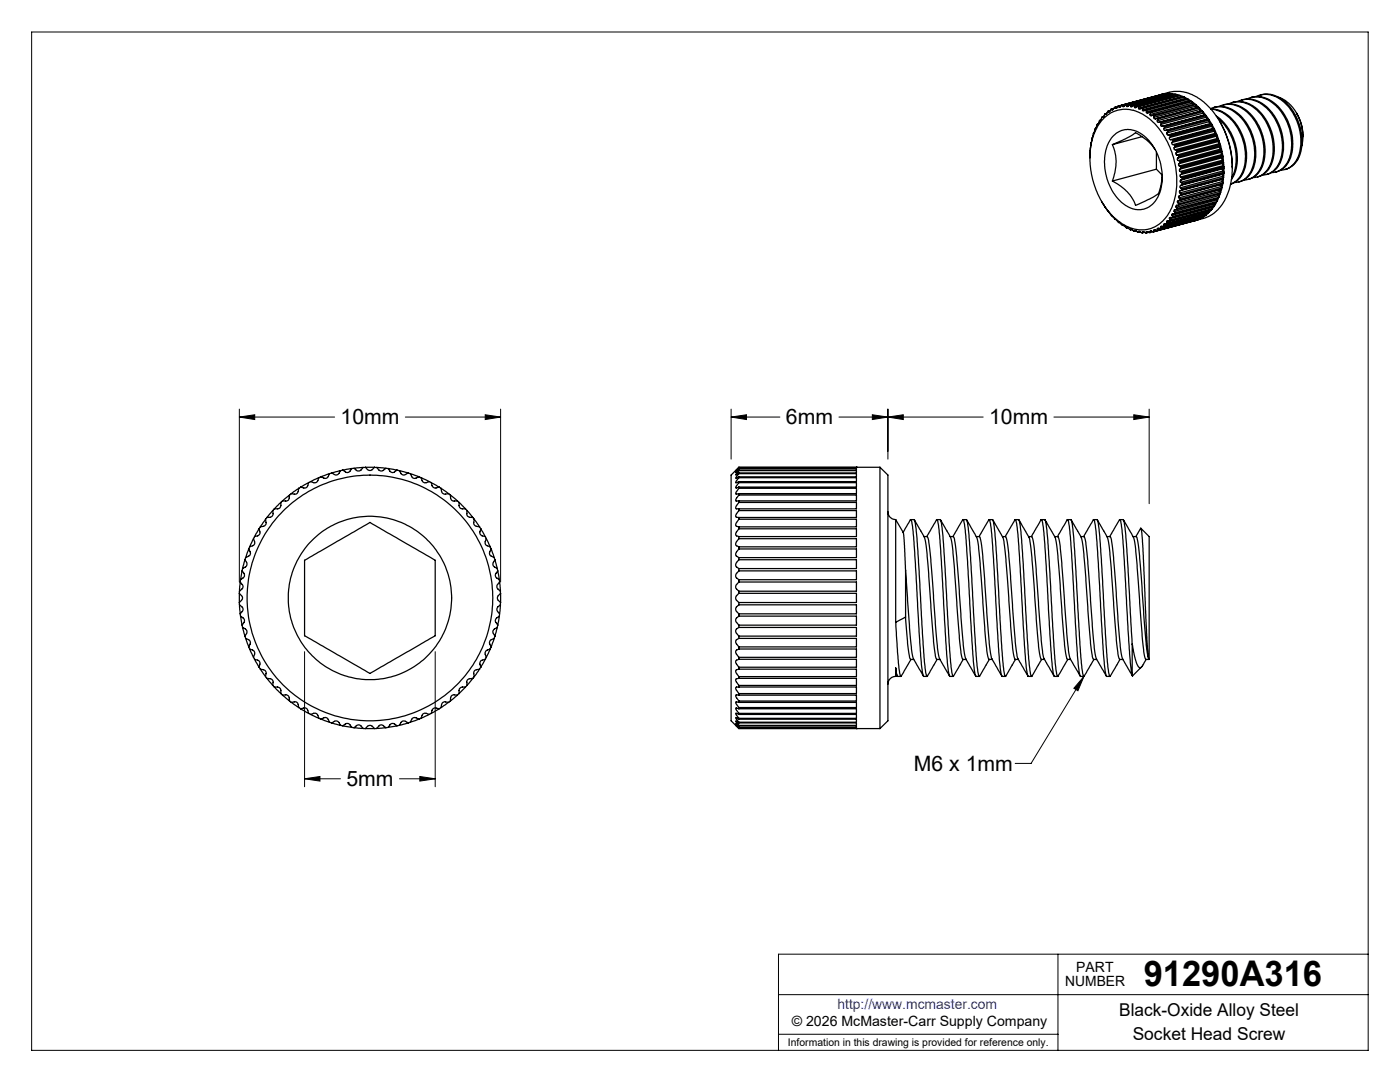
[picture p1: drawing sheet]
<svg xmlns="http://www.w3.org/2000/svg" width="279mm" height="216mm" viewBox="0 0 279 216" stroke-linecap="round" stroke-linejoin="round" font-family="sans-serif">
<defs><g id="words">
<text font-size="7.1" x="228.3" y="196.8">91290A316</text>
<g font-size="4.2">
<text x="68" y="84.6">10mm</text>
<text x="156.9" y="84.6">6mm</text>
<text x="197.4" y="84.6">10mm</text>
<text x="182.4" y="153.9">M6 x 1mm</text>
<text x="69.1" y="156.8">5mm</text>
</g>
<g font-size="3.5">
<text x="223.4" y="202.8">Black-Oxide Alloy Steel</text>
<text x="226.1" y="207.5">Socket Head Screw</text>
</g>
<g font-size="2.8">
<text x="212.6" y="196.8">NUMBER</text>
<text x="214.8" y="194">PART</text>
<text x="158" y="204.8">© 2026 McMaster-Carr Supply Company</text>
</g>
<text font-size="2.8" fill="#00f" x="167.1" y="201.4">http://www.mcmaster.com</text>
<text font-size="2.1" x="157.3" y="208.6">Information in this drawing is provided for reference only.</text>
</g></defs>
<g fill="none" stroke="#000" stroke-width=".2">
<path d="M6.3 6.4h266.7v203.2h-266.7zM47.8 83.2l3-.4v.9zM47.8 81.6v34.5M47.8 83.2h19M80.9 83.2h19M96.8 82.8l3.1 .4-3.1 .5zM99.9 81.6v34.5M145.9 83.2l3.1-.4v.9zM145.9 83.2h9.7M145.9 81.6v10M167.4 83.2h28.8M174.1 82.8l3.1 .4-3.1 .5z"/>
<path d="M177.2 83.2l3.1-.4v.9zM177.2 81.6v10M210.3 83.2h19M226.3 82.8l3 .4-3 .5zM229.3 81.6v18.9M60.8 130v27M86.9 130v27M216.3 135l-1.2 2.8-.8-.5zM216.3 135l-10.5 17.3h-3.2M60.8 155.4l3.1-.5v1zM60.8 155.4h7.1M79.7 155.4h7.2"/>
<path d="M83.8 154.9l3.1 .5-3.1 .5zM155.4 198.5h117.6M211.1 190.4v19.2M273 190.4h-117.6v19.2M155.4 206.4h55.7"/>
</g>
<g fill="none" stroke="#000" stroke-width=".25">
<path d="M231.6 18.9h.1M231.7 18.9l1.6-.5a8.4 8.4 0 0 1 8.2 3.2 17.7 17.7 0 0 1 3.5 17.1 7.4 7.4 0 0 1-4.9 4.9l-1.7 .5M232.2 18.8l-.6 .1M232.3 18.7h.7l-8.3 2.2M232.3 18.7l-9 2.4M232.3 18.7l.1 .1M233.1 18.7h.7M233.1 18.7l-8.3 2.2M233.1 18.7l.2 .1M233.9 18.7l.7 .1-8.3 2.2M233.9 18.7l-8.4 2.2M233.9 18.7l.2 .2"/>
<path d="M234.7 18.8l.7 .2-8.4 2.2M234.7 18.8l-8.3 2.3M234.7 18.8l.2 .3M234.9 19.1h.1M234.9 19.1l-8.5 2.2M235.5 19l.6 .3-8.2 2.2M235.5 19l-8.3 2.3M235.5 19l.2 .3M235.7 19.3v.1M235.7 19.3l-8.5 2.3M236.3 19.4l.7 .3-8.3 2.2M236.3 19.4l-8.3 2.2"/>
<path d="M236.3 19.4l.2 .2M236.5 19.6l.1 .2M236.5 19.6l-8.5 2.3M237.1 19.8l.6 .4-8.3 2.2M237.1 19.8l-8.3 2.2M237.1 19.8l.1 .3M247.8 20a5.7 5.7 0 0 1 6.2 2.6 10.3 10.3 0 0 1 1.4 10.1 3.7 3.7 0 0 1-2.6 2.1M248.8 19.8a5.1 5.1 0 0 1 6.1 1.6 10.1 10.1 0 0 1 2 11.1 3.8 3.8 0 0 1-3.1 1.9M249.6 19.5a5.7 5.7 0 0 1 6.2 2.7 9.9 9.9 0 0 1 1.2 10.3 4 4 0 0 1-2.4 1.8M250.7 19.3a5.1 5.1 0 0 1 6.1 1.6 10.2 10.2 0 0 1 1.9 11.1 3.7 3.7 0 0 1-3.1 1.9M251.5 19a5.8 5.8 0 0 1 6.2 2.7 10.1 10.1 0 0 1 1.3 10.2l-1.1 1.2-1.4 .7M255.2 19.4a8.2 8.2 0 0 1 4.8 7.5l-.2 2.2"/>
<path d="M218.3 26.5l-.6 2-.2 3M218.3 26.5h.1M218.6 25.6l-.3 .9M218.6 25.6h.1M218.7 25.6h.1M218.7 25.6h-.1M219 24.8l-.3 .8M219 24.8h.1M219.1 24.8h.1M219.1 24.7l-.1 .1M219.5 24l-.4 .8M219.5 24v.1"/>
<path d="M219.6 24.1h-.1M219.7 24h-.2M220 23.3l-.5 .8M220 23.3l.1 .1M220.1 23.4h.1M220.2 23.2l-.2 .1M220.4 23.5a6.4 6.4 0 0 1 8.7 0 16.4 16.4 0 0 1 4.7 18 6.5 6.5 0 0 1-7.4 4.2 11.8 11.8 0 0 1-7.5-7.4 15.1 15.1 0 0 1 .3-13.3zM220.6 22.7l-.5 .7M220.6 22.7v.1M220.8 22.8h-.2M220.9 22.6l-.3 .2M220.9 22.6l-.3 .1"/>
<path d="M221.2 22.2l-.3 .4M221.2 22.2l.1 .1M221.4 22.3h-.1M221.6 22.1l-.4 .1M221.9 21.7l-.6 .6M221.9 21.7v.2M222 28.9l2.6-1.2 1.6-.9a.58 .58 0 0 1 1.1 0l1.9 1.4 1.3 1.6M222 28.9a9.2 9.2 0 0 1 0 7.2M222.1 27.2a4.3 4.3 0 0 1 6.4 .1l1.3 1.4a10.5 10.5 0 0 1 1.1 11 4.3 4.3 0 0 1-6.8 .9l-.9-.9-1-1.2-1-2.1-.7-2.9-.1-1.4 .2-1.4a6.8 6.8 0 0 1 1.5-3.5zM222.1 21.8l-.2 .1M222.3 21.6l-.4 .1M222.6 21.4l-.6 .5h-.1"/>
<path d="M222.6 21.4v.2M222.9 21.5l-.3 .1M223.1 21.2l-.5 .2M223.3 21.1l-.5 .5h-.2M223.3 21.1v.2M223.7 21.3h-.4M224.1 21.2l-.2-.2-.4 .4-.2-.1M224.5 21.1l-.4 .1M224.7 20.9l-.4 .4-.2-.1M224.7 20.9h.1M224.8 20.9l.1 .3M225.3 21l-.4 .2"/>
<path d="M225.5 20.9l-.5 .4-.1-.1M225.5 20.9h.1v.3M226.2 21.1l-.6 .1M226.3 21l-.5 .3-.2-.1M226.3 21l.1 .1M226.4 21.1v.2M227 21.2l-.4 .3-.2-.2M227 21.2l.2 .1M227.2 21.3v.3M227.9 21.5l.1 .1M227.9 21.5l-.5 .3h-.1l-.1-.2M227.9 27.3l-5.9 1.6"/>
<path d="M228 21.9l.1 .2 .6-.2M228 21.6v.3M228.7 21.9l.1 .1M228.8 22.3l.1 .3 .5-.2M228.8 22v.3M229.4 22.4l.2 .1M229.5 22.9l.1 .2 .6-.1M229.6 22.5l-.1 .4M230.2 23l.1 .1M230.3 23.4l.1 .3h.2M230.3 23.1v.3M230.8 33.8l1.2 1.2"/>
<path d="M230.8 33.8l-8.8 2.3M230.8 30.4v3.4M230.9 23.6l.2 .1M230.9 23.6l-.3 .1M231 24.1v.2l.2 .1M231.1 23.7l-.1 .4M231.6 24.3l.2 .2M231.6 24.8l.1 .3 .2 .1M231.6 24.3l-.4 .1M231.8 24.5l-.2 .3M232 35.1a9.2 9.2 0 0 1-.9 3.6l-2.5 1.4-1.7 .8-.3 .1v-.2a8.7 8.7 0 0 0-4.6-4.7M232.3 25.6v.3l.2 .1"/>
<path d="M232.3 25.2l.1 .1M232.3 25.2h-.4M232.4 25.3l-.1 .3M232.9 26.5v.3l.2 .1M232.9 26l.1 .2M232.9 26h-.4M233 26.2l-.1 .3M233.1 26.9h.4M233.4 27.4v.3l.2 .2M233.5 26.9l.1 .2M233.6 27.1l-.2 .3M233.6 27.9h.4"/>
<path d="M233.9 28.4v.4l.2 .1M234 27.9l.1 .2M234.1 28.1l-.2 .3M234.1 28.9h.4M234.4 29.5l-.1 .3 .2 .1M234.5 28.9l.1 .2M234.5 29.9l.4 .1M234.6 29.1l-.2 .4M234.7 30.5l-.1 .2 .2 .2M234.8 30.9l.4 .1M234.9 30v.2M234.9 30.2l-.2 .3"/>
<path d="M235 31.6l-.1 .3 .3 .1M235.2 32l.3 .2M235.2 31l.1 .3M235.3 32.7l-.1 .2 .2 .2M235.3 31.3l-.3 .3M235.3 39.5l.2 .2M235.4 39.1l-.2 .1 .1 .3M235.4 33.1l.3 .2M235.5 33.8l-.1 .2 .1 .2M235.5 38.5l.3 .2M235.5 32.2v.2M235.5 38.1l-.1 .1 .1 .3"/>
<path d="M235.5 34.2l.4 .2M235.5 39.7v.2l-.3 .1M235.5 32.4l-.2 .3M235.6 34.9l-.1 .3 .1 .1M235.6 37.5l.3 .2M235.6 37l-.1 .1 .1 .4M235.6 35.3l.3 .2M235.7 35.9l-.2 .2 .2 .3M235.7 36.4l.3 .2M235.7 33.3l.1 .2M235.7 38.9l-.3 .2M235.8 38.7l-.1 .2"/>
<path d="M235.8 33.5l-.3 .3M235.9 34.4v.2M235.9 37.9l-.4 .2M235.9 37.7v.2M235.9 34.6l-.3 .3M235.9 35.5l.1 .2M235.9 36.8l-.3 .2M236 36.6l-.1 .2M236 35.7l-.3 .2M237.2 20.1l.2 .2M237.2 20.1l-8.4 2.2M237.9 20.3l.6 .4-8.3 2.3"/>
<path d="M237.9 20.3l-8.3 2.2M237.9 20.3l.1 .3M238 20.6l.2 .2M238 20.6l-8.5 2.3M238.7 20.9l.5 .5M238.7 20.9l-8.4 2.2M238.7 20.9v.3M238.7 21.2l.3 .2M238.7 21.2l-8.4 2.2M239 21.4l-8.4 2.3M239.2 21.4l-8.3 2.2M239.2 21.4h-.2"/>
<path d="M239.4 21.5l.5 .6M239.4 21.5l-8.3 2.2M239.4 21.5v.3M239.4 21.8l.3 .4M239.4 21.8l-8.4 2.3M239.7 22.2l-8.5 2.2M239.9 22.1l-8.3 2.2M239.9 22.1l-.2 .1M240.1 22.3l.5 .6M240.1 22.3l-8.3 2.2M240.1 22.3v.3M240.1 22.6l.3 .3"/>
<path d="M240.1 22.6l-8.5 2.2M240.4 22.9l-8.5 2.3M240.4 22.9h.2M240.6 22.9l-8.3 2.3M240.7 23.1l.5 .7M240.7 23.1l-8.3 2.2M240.7 23.1v.3M240.7 23.4l.3 .3M240.7 23.4l-8.4 2.2M241 23.7l-8.5 2.3M241 23.7l.2 .1M241.2 23.8l-8.3 2.2"/>
<path d="M241.3 24l.5 .7M241.3 24.3l.2 .4M241.3 24l-8.3 2.2M241.3 24.3l-8.4 2.2M241.3 24v.3M241.5 24.7l-8.4 2.2M241.5 24.7h.3M241.6 21.7a5 5 0 0 1 5.8 1.5 10.3 10.3 0 0 1 2.2 11.1 3.5 3.5 0 0 1-3.2 2.1M241.6 21.7a7.1 7.1 0 0 1 6 4.5 9.2 9.2 0 0 1-.1 9.3l-.7 .7-1.2 .5M241.7 21.8a7.6 7.6 0 0 1 6 5.2 9 9 0 0 1-.4 8.5l-.8 .8-.9 .4M241.8 24.7l-8.3 2.2M241.9 25.2l.2 .4"/>
<path d="M241.9 25.2l-8.5 2.2M241.9 24.9l.4 .8M241.9 24.9l-8.3 2.2M241.9 24.9v.3M242.1 25.6l-8.5 2.3M242.1 25.6l.2 .1M242.3 21.4a5.7 5.7 0 0 1 6.2 2.7 9.9 9.9 0 0 1 1.2 10.4 3.7 3.7 0 0 1-2.5 1.8M242.3 25.7l-8.3 2.2M242.4 26.2l.2 .4M242.4 26.2l-8.5 2.2M242.4 25.9l.4 .8M242.4 25.9l-8.3 2.2"/>
<path d="M242.4 25.9v.3M242.6 26.6l-8.5 2.3M242.6 26.6l.2 .1M242.7 23.1a10.3 10.3 0 0 1 3.5 12.1l-.5 .6M242.8 26.7l-8.3 2.2M242.8 27.2l.2 .4M242.8 27.2l-8.4 2.3M242.8 39.9l-8.4 2.3M242.8 39.9l.1 .3M242.9 26.9l.3 .9M242.9 39.7l-.1 .2M242.9 26.9l-8.3 2.2"/>
<path d="M242.9 26.9l-.1 .3M243 27.6l-8.5 2.3M243 27.6l.2 .2M243 23.6a10.3 10.3 0 0 1 2.9 11.7l-.1 .2M243.2 28.2l.1 .5M243.2 27.8l-8.3 2.2M243.2 28.2l-8.5 2.3M243.2 39.1l-8.5 2.2M243.2 39.1v.3M243.2 39.4l.3-.7-8.3 2.2M243.2 28l.3 .8M243.2 39.4l-8.3 2.2"/>
<path d="M243.2 28l-8.3 2.2M243.2 28v.2M243.3 38.7l-.1 .4M243.3 21.2a5 5 0 0 1 5.8 1.3 10.2 10.2 0 0 1 2.3 11.5 3.7 3.7 0 0 1-3.2 1.9M243.3 28.7l-8.5 2.2M243.3 28.7l.2 .1M243.5 24.3a18 18 0 0 1 2.4 9.2M243.5 29.3l.1 .4M243.5 29.3l-8.5 2.3M243.5 38.2l-8.5 2.2M243.5 38.2l.1 .3M243.5 28.8l-8.3 2.2"/>
<path d="M243.6 29.1l.2 .9M243.6 38.5l-8.3 2.2M243.6 29.1l-8.3 2.2M243.6 29.7l-8.4 2.3M243.6 29.7l.2 .3M243.6 29.1l-.1 .2M243.7 30.4l.1 .4M243.7 30.4l-8.4 2.3M243.7 37.2l-8.4 2.3M243.7 37.2l.1 .3M243.8 37.7l-.2 .8M243.8 37.7l-.3 .1v.4"/>
<path d="M243.8 37.7l-8.6 2.3M243.8 30l-8.3 2.2M243.8 30.2l.2 .8M243.8 36.8l-.1 .4M243.8 37.5l-8.3 2.2M243.8 30.2l-8.3 2.2M243.8 30.2l-.1 .2M243.8 30.8l-8.4 2.3M243.8 30.8l.2 .2M243.8 36.8l-8.4 2.3M243.9 31.5l.1 .5M243.9 31.5l-8.4 2.3"/>
<path d="M243.9 36.2l-8.4 2.3M243.9 36.2l.2 .3M244 35.8l-.1 .4M244 32l-8.5 2.2M244 32l.2 .2M244 35.8l-8.5 2.3M244 36.7l-.2 .8M244 36.7l-8.3 2.2M244 31l-8.3 2.3M244 36.7l-.2 .1M244.1 31.3l.1 .9M244.1 32.6v.5"/>
<path d="M244.1 36.5l-8.3 2.2M244.1 31.3l-8.3 2.2M244.1 31.3l-.2 .2M244.1 32.6l-8.5 2.3M244.1 35.2l-8.5 2.3M244.1 35.2l.1 .3M244.1 33.7v.4M244.1 34.7v.5M244.1 33.1l-8.5 2.2M244.1 33.1l.2 .2M244.1 33.7l-8.4 2.2M244.1 34.1l-8.4 2.3"/>
<path d="M244.1 34.1l.2 .3M244.1 34.7l-8.5 2.3M244.1 21a5.8 5.8 0 0 1 6.2 2.6 10.1 10.1 0 0 1 1.3 10.3 3.8 3.8 0 0 1-2.5 1.9M244.2 35.7l-.1 .8M244.2 35.7l-8.3 2.2M244.2 32.2l-8.3 2.2M244.2 35.7l-.2 .1M244.2 32.4l.1 .9M244.2 35.5l-8.3 2.2M244.2 32.4l-8.3 2.2M244.2 32.4l-.1 .2M244.3 34.6l-.1 .9"/>
<path d="M244.3 33.5v.9M244.3 34.6l-8.4 2.2M244.3 34.4l-8.3 2.2M244.3 33.5l-8.3 2.2M244.3 33.3l-8.4 2.2M244.3 33.5l-.2 .2M244.3 34.6l-.2 .1M245.2 20.7a5.1 5.1 0 0 1 6 1.7 10.3 10.3 0 0 1 2.1 10.9 3.6 3.6 0 0 1-3.2 2.1M245.6 36.7h.1M246 20.5a5.6 5.6 0 0 1 6 2.4 10.1 10.1 0 0 1 1.4 10.5 3.8 3.8 0 0 1-2.5 1.9M247 20.2a5.1 5.1 0 0 1 6.1 1.7 10.3 10.3 0 0 1 2 10.9 3.8 3.8 0 0 1-3.2 2.1M258.8 22.6l1 2.3 .2 2.4"/>
<path d="M219.9 40.2l1.2 1.9 .8 .9M221.9 43v.1M221.9 43.1l1.4 1.3M223.3 44.4l.7 .6M223.3 44.4h.1M223.4 44.4h-.1M224.1 44.9l.7 .6M224.1 44.9h.1M224.1 44.9l-.1 .1M224.2 44.9l-.2 .1M224.9 45.4l.7 .5M224.9 45.4l-.1 .1"/>
<path d="M224.9 45.4h.1M225 45.4l-.2 .1M225.6 45.8l.8 .3M225.6 45.8v.1M225.7 45.7l-.1 .1M225.8 45.8l-.2 .1M226.4 46l.8 .4M226.4 46v.1M226.5 46h-.1M226.7 46.1h-.3M227.2 46.2l.8 .3M227.2 46.2v.2"/>
<path d="M227.4 46.2h-.2M227.5 46.3l-.3 .1M228 46.3l.2-.1 .6 .3M228 46.3v.2M228.2 46.2l-.2 .1M228.4 46.4l-.4 .1M228.8 46.3l.8 .1M228.8 46.3v.2M229 46.2l-.2 .1M229.3 46.4l-.5 .1M229.5 46.2l.2-.1 .5 .1M229.5 46.2l.1 .2"/>
<path d="M229.8 46.1l-.3 .1M230.2 46.2l-.6 .2M230.3 46v-.1l.6 .1M230.3 46v.2h-.1M230.6 45.9l-.3 .1M231 45.7l.1 .2M231.1 45.9l-.2 .1M231.4 45.6l-.4 .1M231.6 45.3l.2 .3h-.2M231.6 45.6l-.6-.1v.2M232.2 45.2l-.6 .1M232.3 44.9l.1 .2"/>
<path d="M232.3 45.2l-.5-.1-.2 .2M232.4 45.1l-.1 .1M232.9 44.3l.1 .3M233 44.6l-.1 .1-.5-.1-.1 .3M233.4 43.7l.2 .2M233.5 44.1h-.6v.2M233.6 43.9l-.1 .2M233.9 43l.2 .2M234 43.4h-.6v.3M234.1 43.2l-.1 .2M234.4 42.2l.2 .2M234.5 42.6l-.5 .1-.1 .1v.2"/>
<path d="M234.6 42.4l-.1 .2M234.7 41.3l.2 .3M234.9 41.8l-.5 .1v.3M234.9 41.6v.2M235 40.4l.3 .3M235.2 40l-.3 .2 .1 .2M235.2 40.9l-.4 .1-.2 .2 .1 .1M235.3 40.7l-.1 .2M238.5 44l-.2 .1M238.7 44l.5-.2-8.3 2.2M238.7 44l-8.5 2.2M238.7 43.9v.1"/>
<path d="M239.4 43.7l-8.3 2.2M239.4 43.6v.1M239.9 43.4l-.5 .3M240.1 43.4l.5-.4-8.3 2.2M240.1 43.4l-8.5 2.2M240.1 43.1v.3M240.7 42.9l.5-.5-8.9 2.5M240.7 42.9l-8.3 2.2M240.7 42.6h.1M240.7 42.6v.3M241.3 42.3l.5-.5-8.3 2.3M241.3 41.9v.2"/>
<path d="M241.3 42.3l-8.3 2.3M241.3 42.1v.2M241.3 42.1l-8.4 2.2M241.9 41.4l-8.5 2.3M241.9 41.4v.3M241.9 41.7l.4-.6-8.3 2.3M241.9 41.3v.1M241.9 41.7l-8.3 2.2M242.4 40.7l-8.5 2.3M242.4 40.7v.3M242.4 41l.4-.6-8.3 2.2M242.4 40.5v.2"/>
<path d="M242.4 41l-8.3 2.2M242.9 40.2l.3-.7-8.3 2.3M242.9 40.2l-8.3 2.2M56.4 99.9l-.3 .4M57.8 98.8l-.1 .7-.2 .3-.3 .2-.8-.1M57.8 98.8l-1.4 1.1M58.1 98.5l-.3 .3M59.6 97.4l-.1 .7-.3 .4h-1.1M59.6 97.4l-1.5 1.1M60 97.2l-.4 .2M61.6 96.3l-.5 1-.3 .1-.8-.2M61.6 96.3l-1.6 .9"/>
<path d="M62 96.1l-.4 .2M63.6 95.3l-.2 .7-.4 .3-1-.2M63.6 95.3l-1.6 .8M64.1 95.1l-.5 .2M65.8 94.5l-.3 .6-.3 .3-.4 .1-.7-.4M65.8 94.5l-1.7 .6M66.2 94.4l-.4 .1M67.9 93.9l-.2 .5-.4 .4h-.3l-.8-.4M67.9 93.9l-1.7 .5M68.4 93.8l-.5 .1M70.2 93.5l-.5 .7-.3 .1-1-.5M70.2 93.5l-1.8 .3"/>
<path d="M70.7 93.5h-.5M72.5 93.3l-.8 .7-.5-.1-.5-.4M72.5 93.3l-1.8 .2M72.9 93.2l-.4 .1M72.9 93.2l.8 .7 .5-.1 .6-.6M72.9 93.2h1.9M74.8 93.2l.4 .1M75.2 93.3l.5 .5 .3 .2 .4-.1 .6-.4M75.2 93.3l1.8 .2M77 93.5h.5M77.5 93.5l.4 .6 .4 .2 .4-.1 .5-.4M77.5 93.5l1.7 .3"/>
<path d="M79.2 93.8l.5 .1M79.7 93.9l.3 .6 .4 .3h.3l.8-.4M79.7 93.9l1.8 .5M81.5 94.4l.4 .1M81.9 94.5l.4 .8 .3 .2 1-.4M81.9 94.5l1.7 .6M83.6 95.1l.4 .2M84 95.3l.3 .8 .4 .2 1-.2M84 95.3l1.7 .8M85.7 96.1l.4 .2M86.1 96.3l.1 .6 .3 .4 .4 .1 .7-.2M86.1 96.3l1.5 .9"/>
<path d="M87.6 97.2l.4 .2M88 97.4l.1 .7 .3 .4 .3 .1 .8-.1M88 97.4l1.5 1.1M89.5 98.5l.4 .3M89.9 98.8v.6l.3 .5h1.1M89.9 98.8l1.4 1.1M91.3 99.9l.3 .4M147.5 99.9v.4M147.5 98.8h23.4v1.1h-23.4M147.5 98.5v.3M147.5 97.4h23.4v1.1h-23.4M147.5 97.2v.2"/>
<path d="M147.5 96.3h23.4v.9h-23.4M147.5 96.1v.2M147.5 95.3h23.4v.8h-23.4M147.5 95.1v.2M147.5 94.5h23.4v.6h-23.4M147.5 94.4v.1M147.5 93.9h23.4v.5h-23.4M147.5 93.8v.1M147.5 93.5h23.4v.3h-23.4M147.5 93.5h.1M147.5 93.2l-1.6 1.6v49l1.1 1.1M147.5 93.5l-.7 .8 .7-.5"/>
<path d="M147.5 93.9l-.7 .9 .7-.4M147.5 94.5l-.7 1 .7-.4M147.5 95.3l-.7 1 .7-.2M147.5 96.3l-.6 .7-.1 .4 .7-.2M147.5 97.4l-.6 .7-.1 .5 .7-.1M147.5 98.8l-.7 .9 .1 .3 .6-.1M147.5 93.3l-.7 .7 .7-.5M147.5 93.2h28.1M147.5 93.2v.1M170.9 93.3v.2h-23.4M170.9 93.2h.1M175.6 93.2l1.6 1.6v49l-1.6 1.6"/>
<path d="M175.6 93.2v52.2M47.8 118.4l.6 .8-.1 .4-.5 .6M47.8 118.4v1.8M47.8 118v.4M47.9 116.1l.5 .6 .1 .4-.1 .3-.6 .6M47.9 116.1l-.1 1.9M48 115.7l-.1 .4M48.3 113.9l.4 .6 .1 .5-.8 .7M48.3 113.9l-.3 1.8M48.4 113.5l-.1 .4M48.9 111.7l.4 .7v.3l-.3 .4-.6 .4M48.9 111.7l-.5 1.8"/>
<path d="M49 111.3l-.1 .4M49.6 109.5l.4 .7v.4l-.3 .3-.7 .4M49.6 109.5l-.6 1.8M49.8 109.1l-.2 .4M50.6 107.5l.2 1-.2 .3-.8 .3M50.6 107.5l-.8 1.6M50.8 107.1l-.2 .4M51.7 105.5l.2 .7-.1 .4-.3 .3-.7 .2M51.7 105.5l-.9 1.6M52 105.1l-.3 .4M53 103.6l.1 .7-.1 .4-.3 .3-.7 .1M53 103.6l-1 1.5"/>
<path d="M53.3 103.3l-.3 .3M54.4 101.9l.1 .8-.1 .2-.5 .3-.6 .1M54.4 101.9l-1.1 1.4M54.8 101.5l-.4 .4M56.1 100.3l-.1 .7-.2 .4-1 .1M56.1 100.3l-1.3 1.2M60.8 111.8l13-7.6 5.3 3.1 7.8 4.5v15.1l-13.1 7.5-6.5-3.8-6.5-3.7zM91.6 100.3l.2 1 .4 .2h.7M91.6 100.3l1.3 1.2M92.9 101.5l.3 .4M93.2 101.9v.8l.1 .3 .5 .2 .6 .1M93.2 101.9l1.2 1.4"/>
<path d="M94.4 103.3l.3 .3M94.7 103.6l-.2 .9 .2 .3 .4 .2 .6 .1M94.7 103.6l1 1.5M95.7 105.1l.3 .4M96 105.5l-.3 .8 .1 .3 .4 .3 .6 .2M96 105.5l.8 1.6M96.8 107.1l.2 .4M97 107.5l-.2 1 .2 .3 .8 .3M97 107.5l.8 1.6M97.8 109.1l.2 .4M98 109.5l-.3 .8v.4l.2 .2 .7 .4M98 109.5l.6 1.8"/>
<path d="M98.6 111.3l.2 .4M98.8 111.7l-.4 .8v.3l.8 .7M98.8 111.7l.4 1.8M99.2 113.5l.1 .4M99.3 113.9l-.4 .6-.1 .3 .2 .4 .7 .5M99.3 113.9l.4 1.8M99.7 115.7v.4M99.7 116.1l-.5 .6v.5l.7 .8M99.7 116.1l.2 1.9M99.9 118v.4M99.9 118.4l-.6 .8 .1 .5 .5 .5M99.9 118.4v1.8"/>
<path d="M147.5 118.4h23.4v1.8h-23.4M147.5 118v.4M147.5 116.1h23.4v1.9h-23.4M147.5 115.7v.4M147.5 113.9h23.4v1.8h-23.4M147.5 113.5v.4M147.5 111.7h23.4v1.8h-23.4M147.5 111.3v.4M147.5 109.5h23.4v1.8h-23.4M147.5 109.1v.4M147.5 107.5h23.4v1.6h-23.4M147.5 107.1v.4"/>
<path d="M147.5 105.5h23.4v1.6h-23.4M147.5 105.1v.4M147.5 103.6h23.4v1.5h-23.4M147.5 103.3v.3M147.5 101.9h23.4v1.4h-23.4M147.5 101.5v.4M147.5 100.3h23.4v1.2h-24l-.1-.3zM147.5 101.9l-.7 .9 .1 .4 .6 .1M147.5 103.6l-.7 1 .1 .4 .6 .1M147.5 105.5l-.7 1 .1 .4 .6 .2M147.5 107.5l-.7 .9 .1 .4 .6 .3M147.5 109.5l-.7 1 .1 .4 .6 .4"/>
<path d="M147.5 111.7l-.7 .9 .1 .5 .6 .4M147.5 113.9l-.7 .9 .1 .5 .6 .4M147.5 116.1l-.7 .8 .1 .5 .6 .6M147.5 118.4l-.7 .8 .1 .5 .6 .5M177.2 102.1a1.57 1.57 0 0 0 1.6 1.6M178.8 103.7v20.5M178.8 103.7l1.5 2.7 .4 7.4M180.2 106.2l1.5-2.5a7.1 7.1 0 0 1 .6 3.3l1.6 25.4 .4 2.4v.2h.7M180.7 113.8l1.2 15.1a8.6 8.6 0 0 0 1.8 4.9l.6 1.1M180.7 113.8v9.3M181.8 103.7h.7l.3 2 1.6 25.3 .3 3.1 .3 .9 2-3.4M182.5 103.7l1.3 2.4a6.2 6.2 0 0 1 1.2 3.9l1.4 19.2a4.5 4.5 0 0 0 .6 2.4h.6"/>
<path d="M184.4 107.1h.6a21.5 21.5 0 0 1 .9 6.1l1.2 15.7a9 9 0 0 0 1.8 4.9l.6 1.1M185 107.1l1.9-3.4a6.5 6.5 0 0 1 .6 3l1.6 25.5 .4 2.7 .7 .1M187 103.7h.7l.3 1.7 .6 8.2 .9 16.1 .3 3.3 .4 2 2-3.4M187.7 103.7l1.4 2.4a6.4 6.4 0 0 1 1.1 4.2l1.5 18.9a4.5 4.5 0 0 0 .5 2.4h.6M189.6 107.1h.6a13.2 13.2 0 0 1 .8 4.9l1.3 17.2a9.9 9.9 0 0 0 1.8 4.6l.6 1.1M190.2 107.1l2-3.4 .3 1.1 .3 3.1 1.5 24.9a4 4 0 0 0 .5 2.2h.6M192.2 103.7h.7l.4 1.7 1.5 25.3 .3 3.2 .3 1.1 2-3.4M192.9 103.7l1.4 2.5a5.9 5.9 0 0 1 1.1 3.8l1.5 19.2a4.5 4.5 0 0 0 .5 2.4M194.8 107.1h.7l.1 .2 .4 2.1 1.6 20.1a7 7 0 0 0 1.4 3.7l1 1.7M195.4 107.1l1.9-3.4a4.2 4.2 0 0 1 .6 2.5l1.7 26.6a4 4 0 0 0 .4 2.2h.7M197.4 103.7h.7l.1 .2 .4 2.6 1.6 26.5a2.92 2.92 0 0 0 .5 2l2-3.4M198.1 103.7l1.4 2.5a5.4 5.4 0 0 1 1.1 3.5l1.5 19.5 .4 2.1 .1 .3h.6"/>
<path d="M200.1 107.1h.7l.4 2.3 1.5 19.5a8 8 0 0 0 1.6 4.5l.8 1.5M200.6 107.1l2-3.4a4.2 4.2 0 0 1 .5 2.5l1.7 26.8 .3 1.9 .8 .1M202.6 103.7l.8 .1 .4 2.4 1.7 26.8a2.91 2.91 0 0 0 .4 2l2-3.4M203.3 103.7l1.4 2.4a5.6 5.6 0 0 1 1.1 3.6l1.5 19.2 .4 2.4 .1 .3h.7M205.3 107.1h.6M205.8 107.1l2-3.4a4.2 4.2 0 0 1 .5 2.5l1.7 26.6 .4 2.1 .7 .1M205.9 107.1l.3 .7 .3 2.2 1.4 18.6a8.8 8.8 0 0 0 1.7 5l.8 1.3M207.8 103.7h.8l.4 2.2 1.4 24.5 .3 3.1 .4 1.5 2-3.4M208.6 103.7l1.3 2.4a7.1 7.1 0 0 1 1.2 4.2l1.3 18.3 .5 2.7 .1 .3h.6M210.5 107.1h.6a5.9 5.9 0 0 1 .6 2.9l1.4 18.9a8.6 8.6 0 0 0 1.9 4.9l.6 1.1M211 107.1l2-3.4a3.3 3.3 0 0 1 .5 2.2l1.7 26.5 .3 2.4 .1 .2h.7M213 103.7h.8l.3 2 1.6 25.3 .3 3.2 .3 .8 2-3.4"/>
<path d="M213.8 103.7l1.4 2.4a7.1 7.1 0 0 1 1.1 4.2l1.4 18.9a4.5 4.5 0 0 0 .6 2.4M215.7 107.1h.6a22.8 22.8 0 0 1 .9 6.6l1.2 15.2a8.6 8.6 0 0 0 1.8 4.9l.6 1.1M216.3 107.1l1.9-3.4a7.6 7.6 0 0 1 .6 3.6l1.6 25.1 .4 2.5 .7 .1M218.3 103.7h.7l.4 2 1.5 25.3 .3 3.1 .3 .9 2-3.4M219 103.7l1.3 2.4a6.2 6.2 0 0 1 1.2 3.9l1.5 19.2a4.5 4.5 0 0 0 .5 2.4h.6M220.9 107.1h.6a13.2 13.2 0 0 1 .8 4.9l1.3 17.2a9.9 9.9 0 0 0 1.8 4.6l.6 1.1M221.5 107.1l2-3.4 .3 1.1 .2 2.2 1.4 22.4 .6 5.4M223.5 103.7h.7l.1 .2 .4 2.9 1.3 21.7M224.2 103.7l1.4 2.5a6.3 6.3 0 0 1 1.1 4.1l1.5 18.9a4.5 4.5 0 0 0 .5 2.4h.6l-.6-3-1.3-17.6-.3-2.9-.2-.8-.2-.2M226.1 107.1h.6M227.6 105.4l-.9 1.7M227.6 105.4l1.7 1.7v24.5l-.3-2.3-.9-19.9-.2-3z"/>
<path d="M47.8 120.2v.5M47.8 120.7l.6 .5 .1 .3-.1 .5-.5 .5M47.8 120.7l.1 1.8M47.9 122.5l.1 .4M48 122.9l.8 .8-.1 .4-.4 .6M48 122.9l.3 1.8M48.3 124.7l.1 .5M48.4 125.2l.8 .6 .1 .4-.4 .7M48.4 125.2l.5 1.7M48.9 126.9l.1 .5M49 127.4l.7 .3 .3 .4v.3l-.4 .7M49 127.4l.6 1.7"/>
<path d="M49.6 129.1l.2 .4M49.8 129.5l.7 .3 .3 .3v.4l-.2 .7M49.8 129.5l.8 1.7M50.6 131.2l.2 .4M50.8 131.6l1 .3 .1 .5-.2 .7M50.8 131.6l.9 1.5M51.7 133.1l.3 .4M52 133.5l1 .4 .1 .3-.1 .8M52 133.5l1 1.5M53 135l.3 .4M53.3 135.4h.7l.4 .3v1.1M53.3 135.4l1.1 1.4"/>
<path d="M54.4 136.8l.4 .3M54.8 137.1h.8l.3 .2 .2 .5v.6M54.8 137.1l1.3 1.3M56.1 138.4l.3 .3M56.4 138.7l.8-.1 .3 .2 .2 .3 .1 .8M56.4 138.7l1.4 1.2M57.8 139.9l.3 .3M89.9 139.9l-.4 .3M91.3 138.7h-1.1l-.3 .5v.7M91.3 138.7l-1.4 1.2M91.6 138.4l-.3 .3M92.9 137.1h-.8l-.4 .3-.1 1"/>
<path d="M92.9 137.1l-1.3 1.3M93.2 136.8l-.3 .3M94.4 135.4h-.7l-.4 .3-.2 .4 .1 .7M94.4 135.4l-1.2 1.4M94.7 135l-.3 .4M95.7 133.5l-1 .3-.2 .3 .2 .9M95.7 133.5l-1 1.5M96 133.1l-.3 .4M96.8 131.6l-.9 .3-.2 .5 .3 .7M96.8 131.6l-.8 1.5M97 131.2l-.2 .4M97.8 129.5l-.6 .3-.3 .2-.1 .4 .2 .8"/>
<path d="M97.8 129.5l-.8 1.7M98 129.1l-.2 .4M98.6 127.4l-.6 .3-.3 .4 .3 1M98.6 127.4l-.6 1.7M98.8 126.9l-.2 .5M99.2 125.2l-.8 .6v.4l.4 .7M99.2 125.2l-.4 1.7M99.3 124.7l-.1 .5M99.7 122.9l-.6 .4-.3 .5 .1 .3 .4 .6M99.7 122.9l-.4 1.8M99.7 122.5v.4M99.9 120.7l-.6 .4-.1 .4v.3l.5 .7"/>
<path d="M99.9 120.7l-.2 1.8M99.9 120.2v.5M146.9 137.2l24-.1v1.3h-23.4l-.6-.7zM147.5 139.9v.3M147.5 138.7h23.4v1.2h-23.4M147.5 138.4v.3M147.5 136.8v.3M147.5 135.4h23.4v1.4h-23.4M147.5 135v.4M147.5 133.5h23.4v1.5h-23.4M147.5 133.1v.4M147.5 131.6h23.4v1.5h-23.4"/>
<path d="M147.5 131.2v.4M147.5 129.5h23.4v1.7h-23.4M147.5 129.1v.4M147.5 127.4h23.4v1.7h-23.4M147.5 126.9v.5M147.5 125.2h23.4v1.7h-23.4M147.5 124.7v.5M147.5 122.9h23.4v1.8h-23.4M147.5 122.5v.4M147.5 120.7h23.4v1.8h-23.4M147.5 120.2v.5M147.5 120.7l-.7 .7 .1 .6 .6 .5"/>
<path d="M147.5 122.9l-.7 .7 .1 .5 .6 .6M147.5 125.2l-.7 .6 .1 .5 .6 .6M147.5 127.4l-.6 .3-.1 .2 .1 .5 .6 .7M147.5 129.5l-.7 .4 .1 .6 .6 .7M147.5 131.6l-.7 .3 .1 .5 .6 .7M147.5 133.5l-.7 .3 .1 .5 .6 .7M147.5 135.4h-.6l-.1 .2 .1 .5 .6 .7M147.5 138.7h-.7l.1 .5 .6 .7M178.8 135a1.57 1.57 0 0 0-1.6 1.5M178.8 124.2l.5 8 .2 2 .3 .8 2-3.4M178.8 133.3v1.7M178.8 133.3l.1 1.1 .2 .5"/>
<path d="M178.8 133.3l.3 1.7h.7M178.9 134.7l-.1 .3M180.7 123.1l.4 5.2 .4 2.8 .2 .5h.7M180.7 123.1l-1.9 1.1M197.4 131.6h.6M218.3 131.6h.6M226 128.5l.4 2.6a3.5 3.5 0 0 0 1.1 2.1l.4-.2 .8-1.4M226 128.5v6.3M227.8 133.1l-1.8 1.8v-.1M58.1 140.2l.7-.2 .4 .1 .3 .4 .1 .7M58.1 140.2l1.5 1M59.6 141.2l.4 .2"/>
<path d="M60 141.4l.7-.1 .5 .1 .4 .9M60 141.4l1.6 .9M61.6 142.3l.4 .3M62 142.6l.7-.3 .4 .1 .5 .9M62 142.6l1.6 .7M63.6 143.3l.5 .2M64.1 143.5l.6-.3h.5l.6 .9M64.1 143.5l1.7 .6M65.8 144.1l.4 .2M66.2 144.3l.6-.4h.4l.5 .3 .2 .5M66.2 144.3l1.7 .4M67.9 144.7l.5 .1"/>
<path d="M68.4 144.8l.7-.4h.4l.7 .7M68.4 144.8l1.8 .3M70.2 145.1l.5 .1M70.7 145.2l.5-.5 .5-.1 .8 .7M70.7 145.2l1.8 .1M72.5 145.3l.4 .1M72.9 145.4l.4-.5 .4-.2 .5 .1 .6 .6M72.9 145.4h1.9M75.2 145.3l-.4 .1M77 145.2l-.6-.5-.4-.1-.2 .1-.6 .6M77 145.2l-1.8 .1M77.5 145.1l-.5 .1"/>
<path d="M79.2 144.8l-.5-.4h-.5l-.3 .2-.4 .5M79.2 144.8l-1.7 .3M79.7 144.7l-.5 .1M81.5 144.3l-.8-.4h-.4l-.6 .8M81.5 144.3l-1.8 .4M81.9 144.1l-.4 .2M83.6 143.5l-.7-.3h-.4l-.3 .2-.3 .7M83.6 143.5l-1.7 .6M84 143.3l-.4 .2M85.7 142.6l-1-.3-.4 .2-.3 .8M85.7 142.6l-1.7 .7M86.1 142.3l-.4 .3"/>
<path d="M87.6 141.4l-.6-.1-.5 .1-.2 .2-.2 .7M87.6 141.4l-1.5 .9M88 141.2l-.4 .2M89.5 140.2l-.7-.2-.4 .2-.4 1M89.5 140.2l-1.5 1M147.5 145.2h23.4v.1l-23.4 .1M147.5 145.1v.1M147.5 144.8h23.4v.3h-23.4M147.5 144.7v.1M147.5 144.3h23.4v.4h-23.4M147.5 144.1v.2M147.5 143.5h23.4v.6h-23.4"/>
<path d="M147.5 143.3v.2M147.5 142.6h23.4v.7h-23.4M147.5 142.3v.3M147.5 141.4h23.4v.9h-23.4M147.5 141.2v.2M147.5 140.2h23.4v1h-23.4M147.5 140.2l-.7-.1 .1 .4 .6 .7M147.5 141.4l-.7-.1 .7 1M147.5 142.6l-.7-.3 .7 1M147.5 143.5l-.7-.3 .7 .9M147.5 144.3l-.7-.4 .7 .8M147.5 144.8l-.7-.4 .7 .7"/>
<path d="M147.5 145.2l-.7-.6 .7 .8M147.5 145.4h28.1M170.9 145.4h.1"/>
<circle cx="73.8" cy="119.3" r="24.5"/>
<circle cx="73.8" cy="119.3" r="16.3"/>
</g>
<path d="M60.8 155.4l3.1-.5v1zM83.8 154.9l3.1 .5-3.1 .5zM47.8 83.2l3-.4v.9zM96.8 82.8l3.1 .4-3.1 .5zM174.1 82.8l3.1 .4-3.1 .5zM145.9 83.2l3.1-.4v.9zM177.2 83.2l3.1-.4v.9zM226.3 82.8l3 .4-3 .5zM216.3 135l-1.2 2.8-.8-.5z" fill="#000"/>
<use href="#words"/>
</svg>
